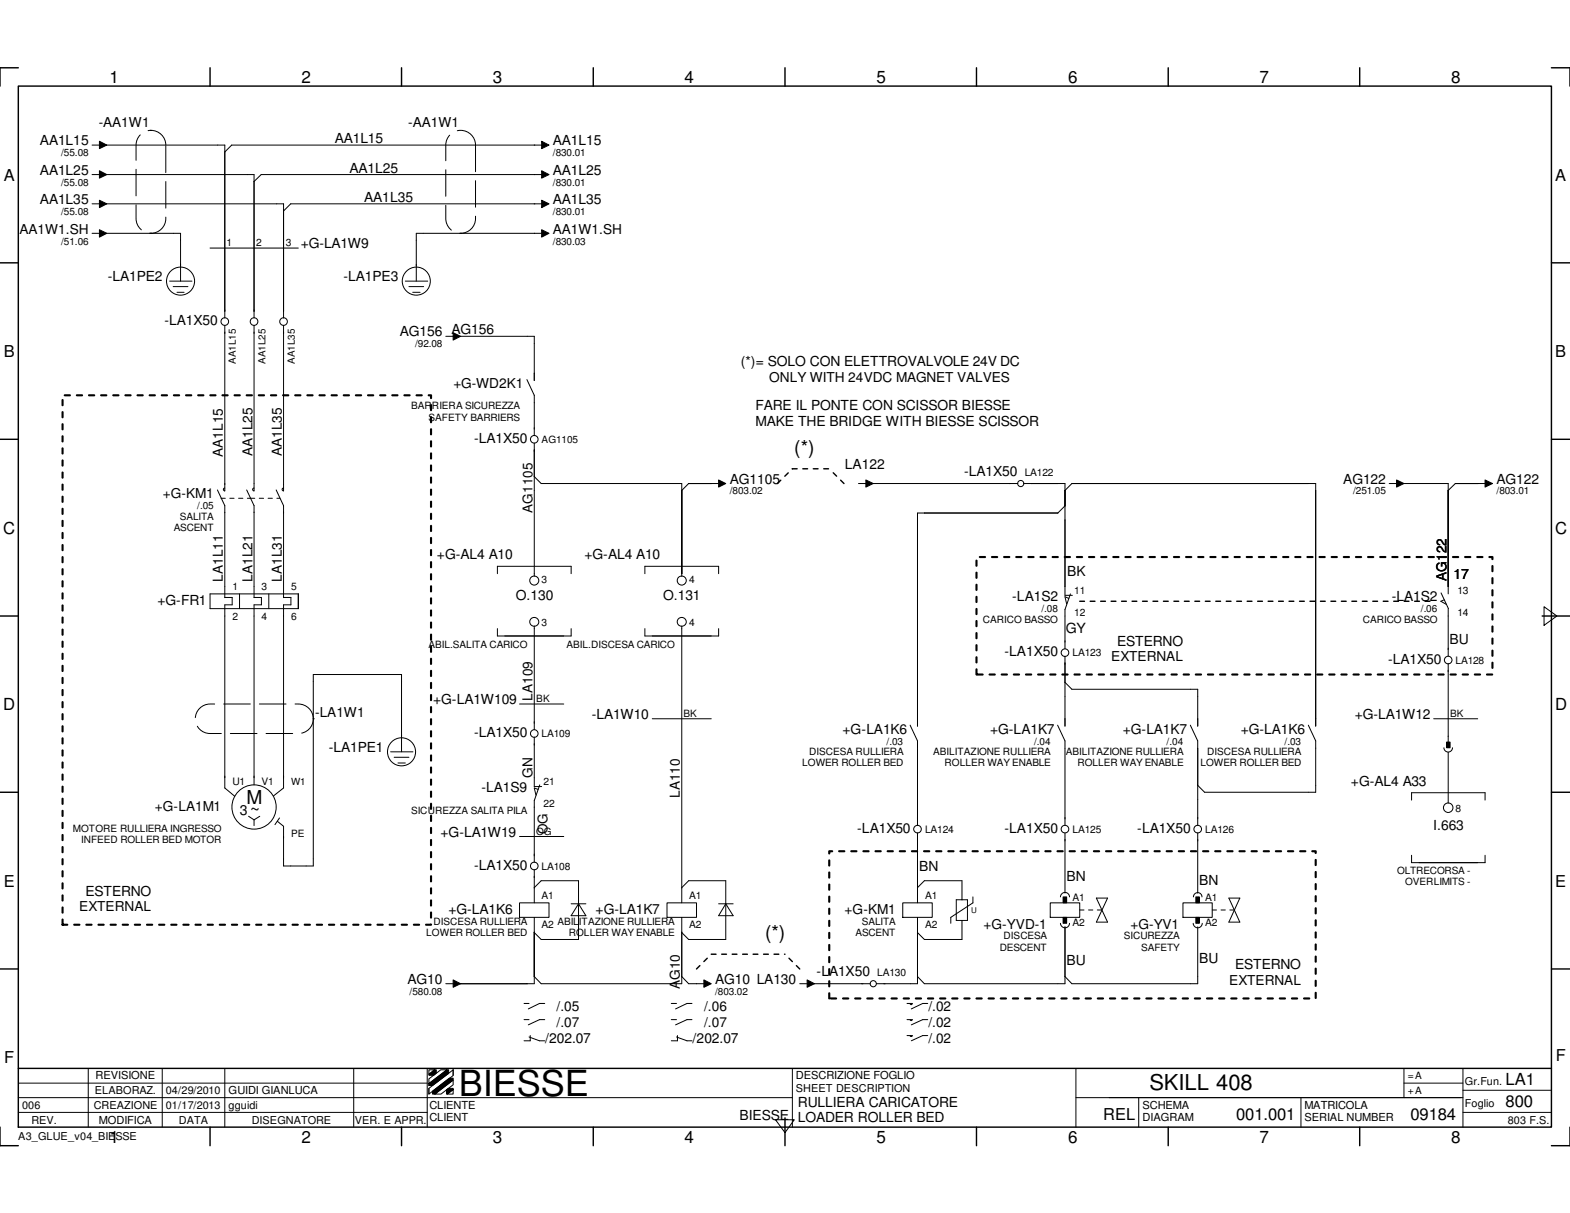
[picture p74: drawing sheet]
<svg xmlns="http://www.w3.org/2000/svg" width="279mm" height="216mm" viewBox="0 0 279 216" stroke-linecap="round" stroke-linejoin="round" font-family="sans-serif">
<defs><g id="words">
<text font-size="6.4" x="81.7" y="195.1">BIESSE</text>
<text font-size="3.9" x="204.6" y="194.1">SKILL 408</text>
<g font-size="3.4">
<text x="141.4" y="80.8">(*)</text>
<text x="43.9" y="143">M</text>
<text x="136.1" y="167.2">(*)</text>
</g>
<g font-size="3">
<text x="19.5" y="14.7">1</text>
<text x="53.6" y="14.7">2</text>
<text x="87.7" y="14.7">3</text>
<text x="121.8" y="14.7">4</text>
<text x="156" y="14.7">5</text>
<text x="190.1" y="14.7">6</text>
<text x="224.2" y="14.7">7</text>
<text x="258.2" y="14.7">8</text>
<text x=".6" y="95">C</text>
<text x="276.7" y="95">C</text>
<text x=".6" y="126.4">D</text>
<text x="276.7" y="126.4">D</text>
<text x="44.5" y="145.1">~</text>
<text x="267.9" y="197">800</text>
<text x="267.9" y="193.1">LA1</text>
<text x="19.5" y="203.5">1</text>
<text x="53.6" y="203.5">2</text>
<text x="87.7" y="203.5">3</text>
<text x="121.8" y="203.5">4</text>
<text x="156" y="203.5">5</text>
<text x="190.1" y="203.5">6</text>
<text x="220" y="199.3">001.001</text>
<text x="224.2" y="203.5">7</text>
<text x="251" y="199.3">09184</text>
<text x="258.2" y="203.5">8</text>
</g>
<g font-size="2.9">
<text x=".7" y="32.1">A</text>
<text x="276.8" y="32.1">A</text>
<text x=".7" y="63.5">B</text>
<text x="276.8" y="63.5">B</text>
<text x=".7" y="157.9">E</text>
<text x="276.8" y="157.9">E</text>
<text x=".8" y="189.2">F</text>
<text x="276.9" y="188.9">F</text>
<text x="196.3" y="199.3">REL</text>
</g>
<g font-size="2.5">
<text x="7.1" y="25.9">AA1L15</text>
<text x="59.6" y="25.5">AA1L15</text>
<text x="98.4" y="25.9">AA1L15</text>
<text x="7.1" y="31.1">AA1L25</text>
<text x="62.2" y="30.8">AA1L25</text>
<text x="98.4" y="31.1">AA1L25</text>
<text x="7.1" y="36.3">AA1L35</text>
<text x="64.8" y="36">AA1L35</text>
<text x="98.4" y="36.3">AA1L35</text>
<text x="53.5" y="44.2">+G-LA1W9</text>
<text x="19.2" y="50.1">-LA1PE2</text>
<text x="61.1" y="50.1">-LA1PE3</text>
<text x="29.3" y="57.9">-LA1X50</text>
<text x="71.2" y="59.9">AG156 AG156</text>
<text x="131.8" y="65.1">(*)= SOLO CON ELETTROVALVOLE 24V DC</text>
<text x="134.5" y="73">FARE IL PONTE CON SCISSOR BIESSE</text>
<text x="134.5" y="75.7">MAKE THE BRIDGE WITH BIESSE SCISSOR</text>
<text x="84.4" y="78.9">-LA1X50</text>
<text x="150.4" y="83.4">LA122</text>
<text x="129.9" y="86.1">AG1105</text>
<text x="171.6" y="84.8">-LA1X50</text>
<text x="239.1" y="86.1">AG122</text>
<text x="266.3" y="86.1">AG122</text>
<text x="77.8" y="99.5">+G-AL4 A10</text>
<text x="104" y="99.5">+G-AL4 A10</text>
<text x="28" y="107.7">+G-FR1</text>
<text x="91.8" y="106.8">O.130</text>
<text x="118" y="106.8">O.131</text>
<text x="180.1" y="107">-LA1S2</text>
<text x="189.9" y="102.4">BK</text>
<text x="247.7" y="107">-LA1S2</text>
<text x="258.7" y="103">17</text>
<text x="189.7" y="112.6">GY</text>
<text x="178.8" y="116.8">-LA1X50</text>
<text x="198.8" y="114.9">ESTERNO</text>
<text x="247" y="118.2">-LA1X50</text>
<text x="258" y="114.6">BU</text>
<text x="77.1" y="125.3">+G-LA1W109</text>
<text x="84.4" y="131.2">-LA1X50</text>
<text x="105.3" y="128">-LA1W10</text>
<text x="149.9" y="130.6">+G-LA1K6</text>
<text x="176.2" y="130.6">+G-LA1K7</text>
<text x="199.8" y="130.6">+G-LA1K7</text>
<text x="220.8" y="130.6">+G-LA1K6</text>
<text x="241.1" y="128">+G-LA1W12</text>
<text x="58.5" y="133.9">-LA1PE1</text>
<text x="85.7" y="141.1">-LA1S9</text>
<text x="240.4" y="139.9">+G-AL4 A33</text>
<text x="42.7" y="145.1">3</text>
<text x="78.4" y="148.9">+G-LA1W19</text>
<text x="152.5" y="148.3">-LA1X50</text>
<text x="178.8" y="148.3">-LA1X50</text>
<text x="202.4" y="148.3">-LA1X50</text>
<text x="255.1" y="147.7">I.663</text>
<text x="84.4" y="154.8">-LA1X50</text>
<text x="163.6" y="155.1">BN</text>
<text x="15.2" y="159.4">ESTERNO</text>
<text x="189.8" y="156.8">BN</text>
<text x="213.4" y="157.5">BN</text>
<text x="79.8" y="162.7">+G-LA1K6</text>
<text x="106" y="162.7">+G-LA1K7</text>
<text x="145.3" y="173.8">-LA1X50</text>
<text x="189.8" y="171.8">BU</text>
<text x="213.4" y="171.4">BU</text>
<text x="219.8" y="172.5">ESTERNO</text>
<text x="72.5" y="175.1">AG10</text>
<text x="127.3" y="175.1">AG10 LA130</text>
<text x="97" y="185.7">/202.07</text>
<text x="123.2" y="185.7">/202.07</text>
<text x="142" y="197">RULLIERA CARICATORE</text>
<text x="131.6" y="199.3">BIESSE</text>
<text x="142" y="199.8">LOADER ROLLER BED</text>
</g>
<g font-size="2.4">
<text x="17.6" y="22.6">-AA1W1</text>
<text x="72.6" y="22.6">-AA1W1</text>
<text x="3.5" y="41.6">AA1W1.SH</text>
<text x="98.4" y="41.6">AA1W1.SH</text>
<text x="80.7" y="69">+G-WD2K1</text>
<text x="136.9" y="67.9">ONLY WITH 24VDC MAGNET VALVES</text>
<text x="39.7" y="81.3" transform="rotate(-90 39.7 81.3)">AA1L15</text>
<text x="45" y="81.2" transform="rotate(-90 45 81.2)">AA1L25</text>
<text x="50.2" y="81.2" transform="rotate(-90 50.2 81.2)">AA1L35</text>
<text x="29" y="88.7">+G-KM1</text>
<text x="94.7" y="91.3" transform="rotate(-90 94.7 91.3)">AG1105</text>
<text x="39.7" y="103.5" transform="rotate(-90 39.7 103.5)">LA1L11</text>
<text x="45" y="103.5" transform="rotate(-90 45 103.5)">LA1L21</text>
<text x="50.2" y="103.5" transform="rotate(-90 50.2 103.5)">LA1L31</text>
<text x="257.4" y="103.4" transform="rotate(-90 257.4 103.4)">AG122</text>
<text x="197.7" y="117.6">EXTERNAL</text>
<text x="94.7" y="124.7" transform="rotate(-90 94.7 124.7)">LA109</text>
<text x="56.1" y="127.6">-LA1W1</text>
<text x="94.7" y="138.4" transform="rotate(-90 94.7 138.4)">GN</text>
<text x="121" y="142" transform="rotate(-90 121 142)">LA110</text>
<text x="27.6" y="144.4">+G-LA1M1</text>
<text x="97.4" y="148.5" transform="rotate(-90 97.4 148.5)">OG</text>
<text x="14.1" y="162.2">EXTERNAL</text>
<text x="150.3" y="162.7">+G-KM1</text>
<text x="175" y="165.3">+G-YVD-1</text>
<text x="201.2" y="165.3">+G-YV1</text>
<text x="99.1" y="180">/.05</text>
<text x="121" y="176.1" transform="rotate(-90 121 176.1)">AG10</text>
<text x="125.3" y="180">/.06</text>
<text x="165.2" y="180">/.02</text>
<text x="218.7" y="175.3">EXTERNAL</text>
<text x="99.1" y="182.8">/.07</text>
<text x="125.3" y="182.8">/.07</text>
<text x="165.2" y="182.8">/.02</text>
<text x="165.2" y="185.7">/.02</text>
</g>
<g font-size="2">
<text x="17" y="192.1">REVISIONE</text>
<text x="40.6" y="194.7">GUIDI GIANLUCA</text>
<text x="76.4" y="197.4">CLIENTE</text>
<text x="141.6" y="192.1">DESCRIZIONE FOGLIO</text>
<text x="203.3" y="197.4">SCHEMA</text>
<text x="232.2" y="197.4">MATRICOLA</text>
<text x="17.6" y="200">MODIFICA</text>
<text x="76.4" y="199.6">CLIENT</text>
<text x="203.3" y="199.6">DIAGRAM</text>
<text x="232.2" y="199.6">SERIAL NUMBER</text>
</g>
<g font-size="1.9">
<text x="3.9" y="197.4">006</text>
<text x="16.7" y="197.4">CREAZIONE</text>
<text x="16.9" y="194.7">ELABORAZ.</text>
<text x="29.5" y="194.7">04/29/2010</text>
<text x="29.5" y="197.4">01/17/2013</text>
<text x="40.6" y="197.4">gguidi</text>
<text x="141.6" y="194.4">SHEET DESCRIPTION</text>
<text x="260.7" y="197">Foglio</text>
<text x="260.7" y="193.1">Gr.Fun.</text>
<text x="3.3" y="202.9">A3_GLUE_v04_BIESSE</text>
<text x="5.6" y="200">REV.</text>
<text x="31.8" y="200">DATA</text>
<text x="44.8" y="200">DISEGNATORE</text>
<text x="63.2" y="200">VER. E APPR.</text>
<text x="268.3" y="200">803 F.S.</text>
</g>
<g font-size="1.8">
<text x="10.9" y="27.8">/55.08</text>
<text x="98.4" y="27.8">/830.01</text>
<text x="10.9" y="33.1">/55.08</text>
<text x="98.4" y="33.1">/830.01</text>
<text x="10.9" y="38.3">/55.08</text>
<text x="98.4" y="38.3">/830.01</text>
<text x="10.9" y="43.5">/51.06</text>
<text x="40.3" y="43.9">1</text>
<text x="45.6" y="43.9">2</text>
<text x="50.8" y="43.9">3</text>
<text x="98.4" y="43.5">/830.03</text>
<text x="73.9" y="61.8">/92.08</text>
<text x="73.2" y="72.9">BARRIERA SICUREZZA</text>
<text x="76.3" y="74.8">SAFETY BARRIERS</text>
<text x="96.4" y="78.9">AG1105</text>
<text x="129.9" y="88">/803.02</text>
<text x="182.4" y="84.8">LA122</text>
<text x="240.8" y="88">/251.05</text>
<text x="266.3" y="88">/803.01</text>
<text x="30.9" y="94.5">ASCENT</text>
<text x="32" y="92.5">SALITA</text>
<text x="35.1" y="90.7">/.05</text>
<text x="41.4" y="105">1</text>
<text x="46.6" y="105">3</text>
<text x="51.8" y="105">5</text>
<text x="96.4" y="103.8">3</text>
<text x="122.6" y="103.8">4</text>
<text x="191.2" y="105.7">11</text>
<text x="259.4" y="105.7">13</text>
<text x="41.4" y="110.3">2</text>
<text x="46.6" y="110.3">4</text>
<text x="51.8" y="110.3">6</text>
<text x="96.4" y="111.3">3</text>
<text x="122.6" y="111.3">4</text>
<text x="174.9" y="110.8">CARICO BASSO</text>
<text x="185.3" y="109">/.08</text>
<text x="191.2" y="109.6">12</text>
<text x="242.5" y="110.8">CARICO BASSO</text>
<text x="252.9" y="109">/.06</text>
<text x="259.4" y="109.6">14</text>
<text x="76.2" y="115.3">ABIL.SALITA CARICO</text>
<text x="100.8" y="115.3">ABIL.DISCESA CARICO</text>
<text x="190.9" y="116.8">LA123</text>
<text x="259" y="118.2">LA128</text>
<text x="95.4" y="125">BK</text>
<text x="96.4" y="131.2">LA109</text>
<text x="121.7" y="127.6">BK</text>
<text x="258.1" y="127.6">BK</text>
<text x="142.7" y="136.4">LOWER ROLLER BED</text>
<text x="144" y="134.4">DISCESA RULLIERA</text>
<text x="157.8" y="132.6">/.03</text>
<text x="166.1" y="134.4">ABILITAZIONE RULLIERA</text>
<text x="168.1" y="136.4">ROLLER WAY ENABLE</text>
<text x="184" y="132.6">/.04</text>
<text x="189.7" y="134.4">ABILITAZIONE RULLIERA</text>
<text x="191.7" y="136.4">ROLLER WAY ENABLE</text>
<text x="207.6" y="132.6">/.04</text>
<text x="213.6" y="136.4">LOWER ROLLER BED</text>
<text x="214.8" y="134.4">DISCESA RULLIERA</text>
<text x="228.6" y="132.6">/.03</text>
<text x="41.4" y="139.7">U1</text>
<text x="46.6" y="139.7">V1</text>
<text x="96.7" y="139.7">21</text>
<text x="96.7" y="143.7">22</text>
<text x="13" y="148.1">MOTORE RULLIERA INGRESSO</text>
<text x="51.8" y="148.9">PE</text>
<text x="73.2" y="144.9">SICUREZZA SALITA PILA</text>
<text x="95.4" y="148.6">OG</text>
<text x="164.6" y="148.3">LA124</text>
<text x="190.9" y="148.3">LA125</text>
<text x="214.5" y="148.3">LA126</text>
<text x="259" y="144.5">8</text>
<text x="14.4" y="150.1">INFEED ROLLER BED MOTOR</text>
<text x="96.4" y="154.8">LA108</text>
<text x="248.6" y="155.6">OLTRECORSA -</text>
<text x="96.4" y="160.1">A1</text>
<text x="122.6" y="160.1">A1</text>
<text x="164.6" y="160.1">A1</text>
<text x="190.9" y="160.3">A1</text>
<text x="214.5" y="160.3">A1</text>
<text x="250.1" y="157.6">OVERLIMITS -</text>
<text x="75.9" y="166.6">LOWER ROLLER BED</text>
<text x="77.1" y="164.6">DISCESA RULLIERA</text>
<text x="96.4" y="165.2">A2</text>
<text x="99.2" y="164.6">ABILITAZIONE RULLIERA</text>
<text x="101.2" y="166.6">ROLLER WAY ENABLE</text>
<text x="122.6" y="165.2">A2</text>
<text x="152.3" y="166.6">ASCENT</text>
<text x="153.4" y="164.6">SALITA</text>
<text x="164.6" y="165.2">A2</text>
<text x="178.6" y="167.2">DISCESA</text>
<text x="190.9" y="164.9">A2</text>
<text x="200" y="167.2">SICUREZZA</text>
<text x="214.5" y="164.9">A2</text>
<text x="156.1" y="173.8">LA130</text>
<text x="177.9" y="169.2">DESCENT</text>
<text x="203.1" y="169.2">SAFETY</text>
<text x="72.9" y="177">/580.08</text>
<text x="127.3" y="177">/803.02</text>
<text x="250.5" y="192.1">=A</text>
<text x="250.5" y="194.7">+A</text>
</g>
<g font-size="1.7">
<text x="42" y="64.8" transform="rotate(-90 42 64.8)">AA1L15</text>
<text x="47.2" y="64.8" transform="rotate(-90 47.2 64.8)">AA1L25</text>
<text x="52.5" y="64.8" transform="rotate(-90 52.5 64.8)">AA1L35</text>
<text x="51.8" y="139.7">W1</text>
</g>
<text font-size="1.4" x="172.8" y="162.5">U</text>
</g></defs>
<g fill="none" stroke="#000" stroke-width=".25">
<path d="M3.3 15.3h272.8v185.3h-272.8zM3.3 12.1h-3.3v3.2M37.4 12.1v3.2M71.5 12.1v3.2M105.6 12.1v3.2M139.7 12.1v3.2M173.8 12.1v3.2M207.9 12.1v3.2M242 12.1v3.2M276.1 12.1h3.3v3.2M0 46.8h3.3M276.1 46.8h3.3"/>
<path d="M0 78.2h3.3M276.1 78.2h3.3M0 109.6h3.3M274.4 109.6h5M0 141h3.3M276.1 141h3.3M0 172.5h3.3M276.1 172.5h3.3M3.3 190.2h272.8M139.7 199v4.9M0 200.6v3.3h3.3M37.4 200.6v3.3"/>
<path d="M71.5 200.6v3.3M105.6 200.6v3.3M173.8 200.6v3.3M207.9 200.6v3.3M242 200.6v3.3M279.4 200.6v3.3h-3.3"/>
</g>
<g fill="none" stroke="#000" stroke-width=".18">
<path d="M16.4 25.8h1.9M16.4 31.1h1.9M16.4 36.3h1.9M17.7 25.1l1.3 .7-1.3 .7zM17.7 30.4l1.3 .7-1.3 .6zM17.7 35.6l1.3 .7-1.3 .7zM18.9 25.8h21.1v30.8M18.9 31.1h26.3v25.5M18.9 36.3h31.6v20.3M96.4 25.1l1.3 .7-1.3 .7zM96.4 30.4l1.3 .7-1.3 .6zM96.4 35.6l1.3 .7-1.3 .7z"/>
<path d="M97 25.8h-55.8l-1.2 1.3M97 31.1h-50.5l-1.3 1.2M97 36.3h-45.3l-1.2 1.2M16.4 41.5h1.9M17.7 40.9l1.3 .6-1.3 .7zM18.9 41.5h13.2v8.5M30.2 50h4M30.8 51h2.6M31.5 52h1.3M37.4 44.2h15.7M40 57.9v29.5l-.2-.3 .2-.2M45.2 57.9v29.5l-.2-.3 .2-.2"/>
<path d="M50.5 57.9v29.5l-.3-.3 .3-.2M72.1 50h4M72.8 51h2.6M73.4 52h1.4M79.3 59.9h2M80.6 59.2l1.4 .7-1.4 .6zM81.9 59.9h13.2v7.8M96.4 40.9l1.3 .6-1.3 .7zM97 41.5h-22.9v8.5M93.8 67.6l1.3 2.8v7.2M95.1 78.9v23.7M38.7 87.2l1.3 2.8v16.4"/>
<path d="M43.9 87.2l1.3 2.8v16.4M49.1 87.2l1.4 2.8v16.4M95.1 84.8l1.2 1.3h25v16.5M127.9 85.4l1.3 .7-1.3 .6zM128.5 86.1h-5.9l-1.3 1.2M152.8 86.1h2M154.1 85.4l1.3 .7-1.3 .6zM155.4 86.1h25.7M182.2 86.1h7.3v19.9h1.3M189.5 87.3l1.3-1.2h43.3v43.1M189.5 90l-1.2 1.3h-25v37.9M247.2 86.1h2"/>
<path d="M248.5 85.4l1.4 .7-1.4 .6zM249.8 86.1h7.9v19.6M264.3 85.4l1.3 .7-1.3 .6zM265 86.1h-6l-1.3 1.2M37.4 105.7h15.7v2.6h-15.7zM40 106.3h1.3v1.4h-1.3v32.6l1.8 1.4M42.6 105.7v2.6M45.2 106.3h1.3v1.4h-1.3v32M47.8 105.7v2.6M50.5 106.3h1.3v1.4h-1.3v32.6l-1.9 1.4M88.5 102.1v-1.3h13.1v1.3M88.5 111.9v1.3h13.1v-1.3"/>
<path d="M95.1 111.4v18.5M114.8 102.1v-1.3h13.1v1.3M114.8 111.9v1.3h13.1v-1.3M121.3 111.4v49.3M189.5 116.8v12.4M190.2 106.5l-.7-.3 .3 1.3M190.5 105.7l-1 2.8v7M256.5 105.5l1.3 2.8M257 106.8l-.6 .2 1 .6M257.7 108.3v8.5M257.7 118.1v14M274.8 108l2.3 1.6-2.3 1.7z"/>
<path d="M69.5 133.8h4M70.1 134.8h2.7M70.8 135.8h1.3M71.5 133.8v-13.7h-15.7v34h-5.3v-7l-1.1-.9M92.5 125.3h7.8M95.1 131.2v8.8h1.3M96.1 139.7l-1 2.8v11M116.1 127.9h10.5M162 129.1l1.3 2.8v15M188.2 129.1l1.3 2.8v15M189.5 121.5l1.3 1.2h22.3v6.5M211.8 129.1l1.3 2.8v15"/>
<path d="M232.8 129.1l1.3 2.8v9.1h-19.7l-1.3-1.2M255.1 127.9h7.9M257 133.1a.76 .76 0 0 0 .7 .8 .76 .76 0 0 0 .8-.8M257.4 132.1h.7v1h-.7zM257.7 133.9v9.1M44.2 145.3l1 .6M45.2 145.9v1M46.2 145.3l-1 .6M49.7 145.6l-.8 1.2M92.5 148.9h7.8M95.1 154.8v5.9M95.1 158l1.2-1.2h6.7v10.4h-6.7l-1.2-1.2"/>
<path d="M95.8 140.5l-.7-.2 .3 1.2M121.3 158l1.3-1.2h6.6v10.4h-6.6l-1.3-1.2M163.3 148.3v12.4M163.3 158l1.2-1.2h6.7v3.3M173.1 159.6v1.1l-3.9 2.6v1M188.7 159.6a.8 .8 0 0 1 .8-.8 .8 .8 0 0 1 .8 .8M189.2 159.6h.6v1.1h-.6zM189.5 148.3v10.7M195.1 159.9l2 4.2h-2l2-4.2zM212.4 159.6a.76 .76 0 0 1 .7-.7 .76 .76 0 0 1 .8 .7M212.8 159.6h.6v1.1h-.6zM213.1 148.3v10.7"/>
<path d="M218.7 159.9h1.9l-1.9 4.2h1.9zM251.2 142.4v-1.3h13.1v1.3M251.2 152.2v1.3h13.1v-1.3M79.3 175.1h2M80.6 174.4l1.4 .7-1.4 .6zM92.5 160.7h5.2v2.6h-5.2zM93.3 178.6h.8M95.1 163.3v11.8h-13.2M96.9 178.6h-.9l-2 1M101.6 160.9h2.7M103 160.9l1.3 2.1h-2.7zM118.7 160.7h5.3v2.6h-5.3z"/>
<path d="M119.5 178.6h.9M121.3 163.3v11.8h-25l-1.2-1.3M121.3 173.8l1.3 1.3h3.3M123.1 178.6h-.8l-2.1 1M125.3 174.4l1.3 .7-1.3 .6zM127.9 160.9h2.6M129.2 160.9l1.3 2.1h-2.6zM142.3 175.1h2M143.6 174.4l1.3 .7-1.3 .6zM144.9 175.1h10M160.7 160.7h5.2v2.6h-5.2zM161.4 178.6l.9 .1-.2 .1-.1-.2"/>
<path d="M163.3 163.3v11.8h-7.3M165.1 178.6h-.9l-2 1M170.2 160.1h2v3.7h-2zM171.2 163.8v3.4h-6.7l-1.2-1.2M186.9 160.7h5.3v2.6h-5.3zM188.7 164.3a.8 .8 0 0 0 .8 .8 .8 .8 0 0 0 .8-.8M189.2 163.3h.6v1h-.6zM189.5 165v10.1h-25l-1.2-1.3M210.5 160.7h5.2v2.6h-5.2zM212.3 164.3a.8 .8 0 0 0 .8 .8 .8 .8 0 0 0 .9-.8M212.8 163.3h.6v1h-.6zM213.1 165v10.1h-22.3l-1.3-1.3"/>
<path d="M3.3 195.4h137.7M3.3 198h72.7M3.3 192.8h72.7M15.7 190.2v10.4M28.9 190.2v10.4M40 190.2v10.4M62.9 190.2v10.4M76 190.2v10.4M76.3 192.9l3.2-2.5h.3v.7l-2.8 2.1h-.7zM76.3 191.2l1-.8h.3v.6l-.4 .4h-.9zM76.3 193.7l4.3-3.3v1l-4.3 3.3zM76.3 192l2.1-1.6h1.1l-3.2 2.5z"/>
<path d="M76.3 190.4h1l-1 .8zM76.3 192.9v.4M76.3 193.7v1M77 194.2l3-2.3h.6v.3l-3.2 2.5h-.4zM77.4 194.7l3.2-2.5v.9l-2.1 1.6zM79.5 194l.3-.3h.8v.2l-1 .8h-.1zM79.6 194.7l1-.8v.8zM80.6 190.4v1M93.3 181.5h.8M94.1 184.6l1.9 .7h.9M94.4 184.3v1h-1.1M96.9 181.5h-.9l-2 .9"/>
<path d="M119.5 181.5h.9M120.4 184.6l1.9 .7h.8M120.6 184.3v1h-1.1M123.1 181.5h-.8l-2.1 .9M138 199.3h3.4l-1.7 2.3zM141 190.2v10.4M161.4 181.5h.9l-.2 .2-.1-.2M161.4 184.3l.9 .1-.2 .1-.1-.2M165.1 181.5h-.9l-2 .9M165.1 184.3h-.9l-2 1M191.5 195.4h68.8M191.5 190.2v10.4"/>
<path d="M202.6 195.4v5.2M231.5 195.4v5.2M249.9 192.8h10.4M249.9 190.2v5.2M260.3 190.2v10.4M260.3 198h15.8M260.3 194.1h15.8"/>
<circle cx="32.1" cy="50" r="2.5"/>
<circle cx="40" cy="57.2" r=".68"/>
<circle cx="45.2" cy="57.2" r=".68"/>
<circle cx="50.5" cy="57.2" r=".68"/>
<circle cx="74.1" cy="50" r="2.49"/>
<circle cx="95.1" cy="78.2" r=".68"/>
<circle cx="181.7" cy="86.1" r=".55"/>
<circle cx="95.1" cy="103.3" r=".81"/>
<circle cx="95.1" cy="110.7" r=".8"/>
<circle cx="121.3" cy="103.3" r=".81"/>
<circle cx="121.3" cy="110.7" r=".8"/>
<circle cx="189.5" cy="116.2" r=".68"/>
<circle cx="257.7" cy="117.5" r=".68"/>
<circle cx="71.5" cy="133.8" r="2.5"/>
<circle cx="95.1" cy="130.6" r=".68"/>
<circle cx="45.2" cy="143.6" r="3.9"/>
<circle cx="95.1" cy="154.1" r=".68"/>
<circle cx="163.3" cy="147.6" r=".67"/>
<circle cx="189.5" cy="147.6" r=".68"/>
<circle cx="213.1" cy="147.6" r=".68"/>
<circle cx="257.7" cy="143.8" r=".85"/>
<circle cx="155.4" cy="175.1" r=".55"/>
</g>
<g fill="#000">
<path d="M17.7 25.1l1.3 .7-1.3 .7zM17.7 30.4l1.3 .7-1.3 .6zM17.7 35.6l1.3 .7-1.3 .7zM96.4 25.1l1.3 .7-1.3 .7zM96.4 30.4l1.3 .7-1.3 .6zM96.4 35.6l1.3 .7-1.3 .7zM17.7 40.9l1.3 .6-1.3 .7zM80.6 59.2l1.4 .7-1.4 .6zM96.4 40.9l1.3 .6-1.3 .7zM127.9 85.4l1.3 .7-1.3 .6zM154.1 85.4l1.3 .7-1.3 .6zM248.5 85.4l1.4 .7-1.4 .6z"/>
<path d="M264.3 85.4l1.3 .7-1.3 .6zM80.6 174.4l1.4 .7-1.4 .6zM125.3 174.4l1.3 .7-1.3 .6zM143.6 174.4l1.3 .7-1.3 .6z"/>
<path d="M257.4 132.1h.7v1h-.7z" fill-rule="evenodd"/>
<path d="M189.2 159.6h.6v1.1h-.6z" fill-rule="evenodd"/>
<path d="M212.8 159.6h.6v1.1h-.6z" fill-rule="evenodd"/>
<path d="M189.2 163.3h.6v1h-.6z" fill-rule="evenodd"/>
<path d="M212.8 163.3h.6v1h-.6z" fill-rule="evenodd"/>
<path d="M76.3 191.2l1-.8h.3v.6l-.4 .4h-.9z" fill-rule="evenodd"/>
<path d="M77 194.2l3-2.3h.6v.3l-3.2 2.5h-.4z" fill-rule="evenodd"/>
<path d="M76.3 192.9l3.2-2.5h.3v.7l-2.8 2.1h-.7z" fill-rule="evenodd"/>
<path d="M79.5 194l.3-.3h.8v.2l-1 .8h-.1z" fill-rule="evenodd"/>
</g>
<path d="M24.8 24.2a2.67 2.67 0 0 1 2.1-1h-.1a2.65 2.65 0 0 1 2.7 2.6v13.1a2.64 2.64 0 0 1-2.7 2.6h.1a2.65 2.65 0 0 1-2.7-2.6v-13.1l.1-.6zM80.3 23.8a2.65 2.65 0 0 1 2.8-.3 2.65 2.65 0 0 1 1.5 2.3v13.1a2.65 2.65 0 0 1-2.6 2.6 2.65 2.65 0 0 1-2.7-2.6v-13.1a2.63 2.63 0 0 1 1-2zM26.8 41.5h.1M82 41.5h.1M35.3 126.3a2.63 2.63 0 0 1 2.1-1h15.7a2.63 2.63 0 0 1 2.7 2.6 2.63 2.63 0 0 1-2.7 2.7h-15.7a2.62 2.62 0 0 1-2.4-1.5 2.62 2.62 0 0 1 .3-2.8zM55.8 127.9h.1" fill="none" stroke="#000" stroke-width=".18" stroke-dasharray="4.7 1.6"/>
<path d="M173.8 120.1v-21h91.8v21h-91.8M11.1 164.6v-94.2h65.6v94.2h-65.6M147.6 177.7v-26.2h86.5v26.2h-86.5" fill="none" stroke="#000" stroke-width=".38" stroke-dasharray=".9 1.2"/>
<path d="M39.3 88.7h5.3M44.6 88.7h5.2M192.2 162h3.9M215.7 162h4" fill="none" stroke="#000" stroke-width=".18" stroke-dasharray=".8 .8"/>
<path d="M138.3 86.1l2.7-2.7M141 83.4h6.6M150.2 86.1l-2.6-2.7M192.2 107h62.9M124 172.5l2.6-2.7M126.6 169.8h13.1M142.3 172.5l-2.6-2.7" fill="none" stroke="#000" stroke-width=".25" stroke-dasharray=".8 1"/>
<use href="#words"/>
</svg>
